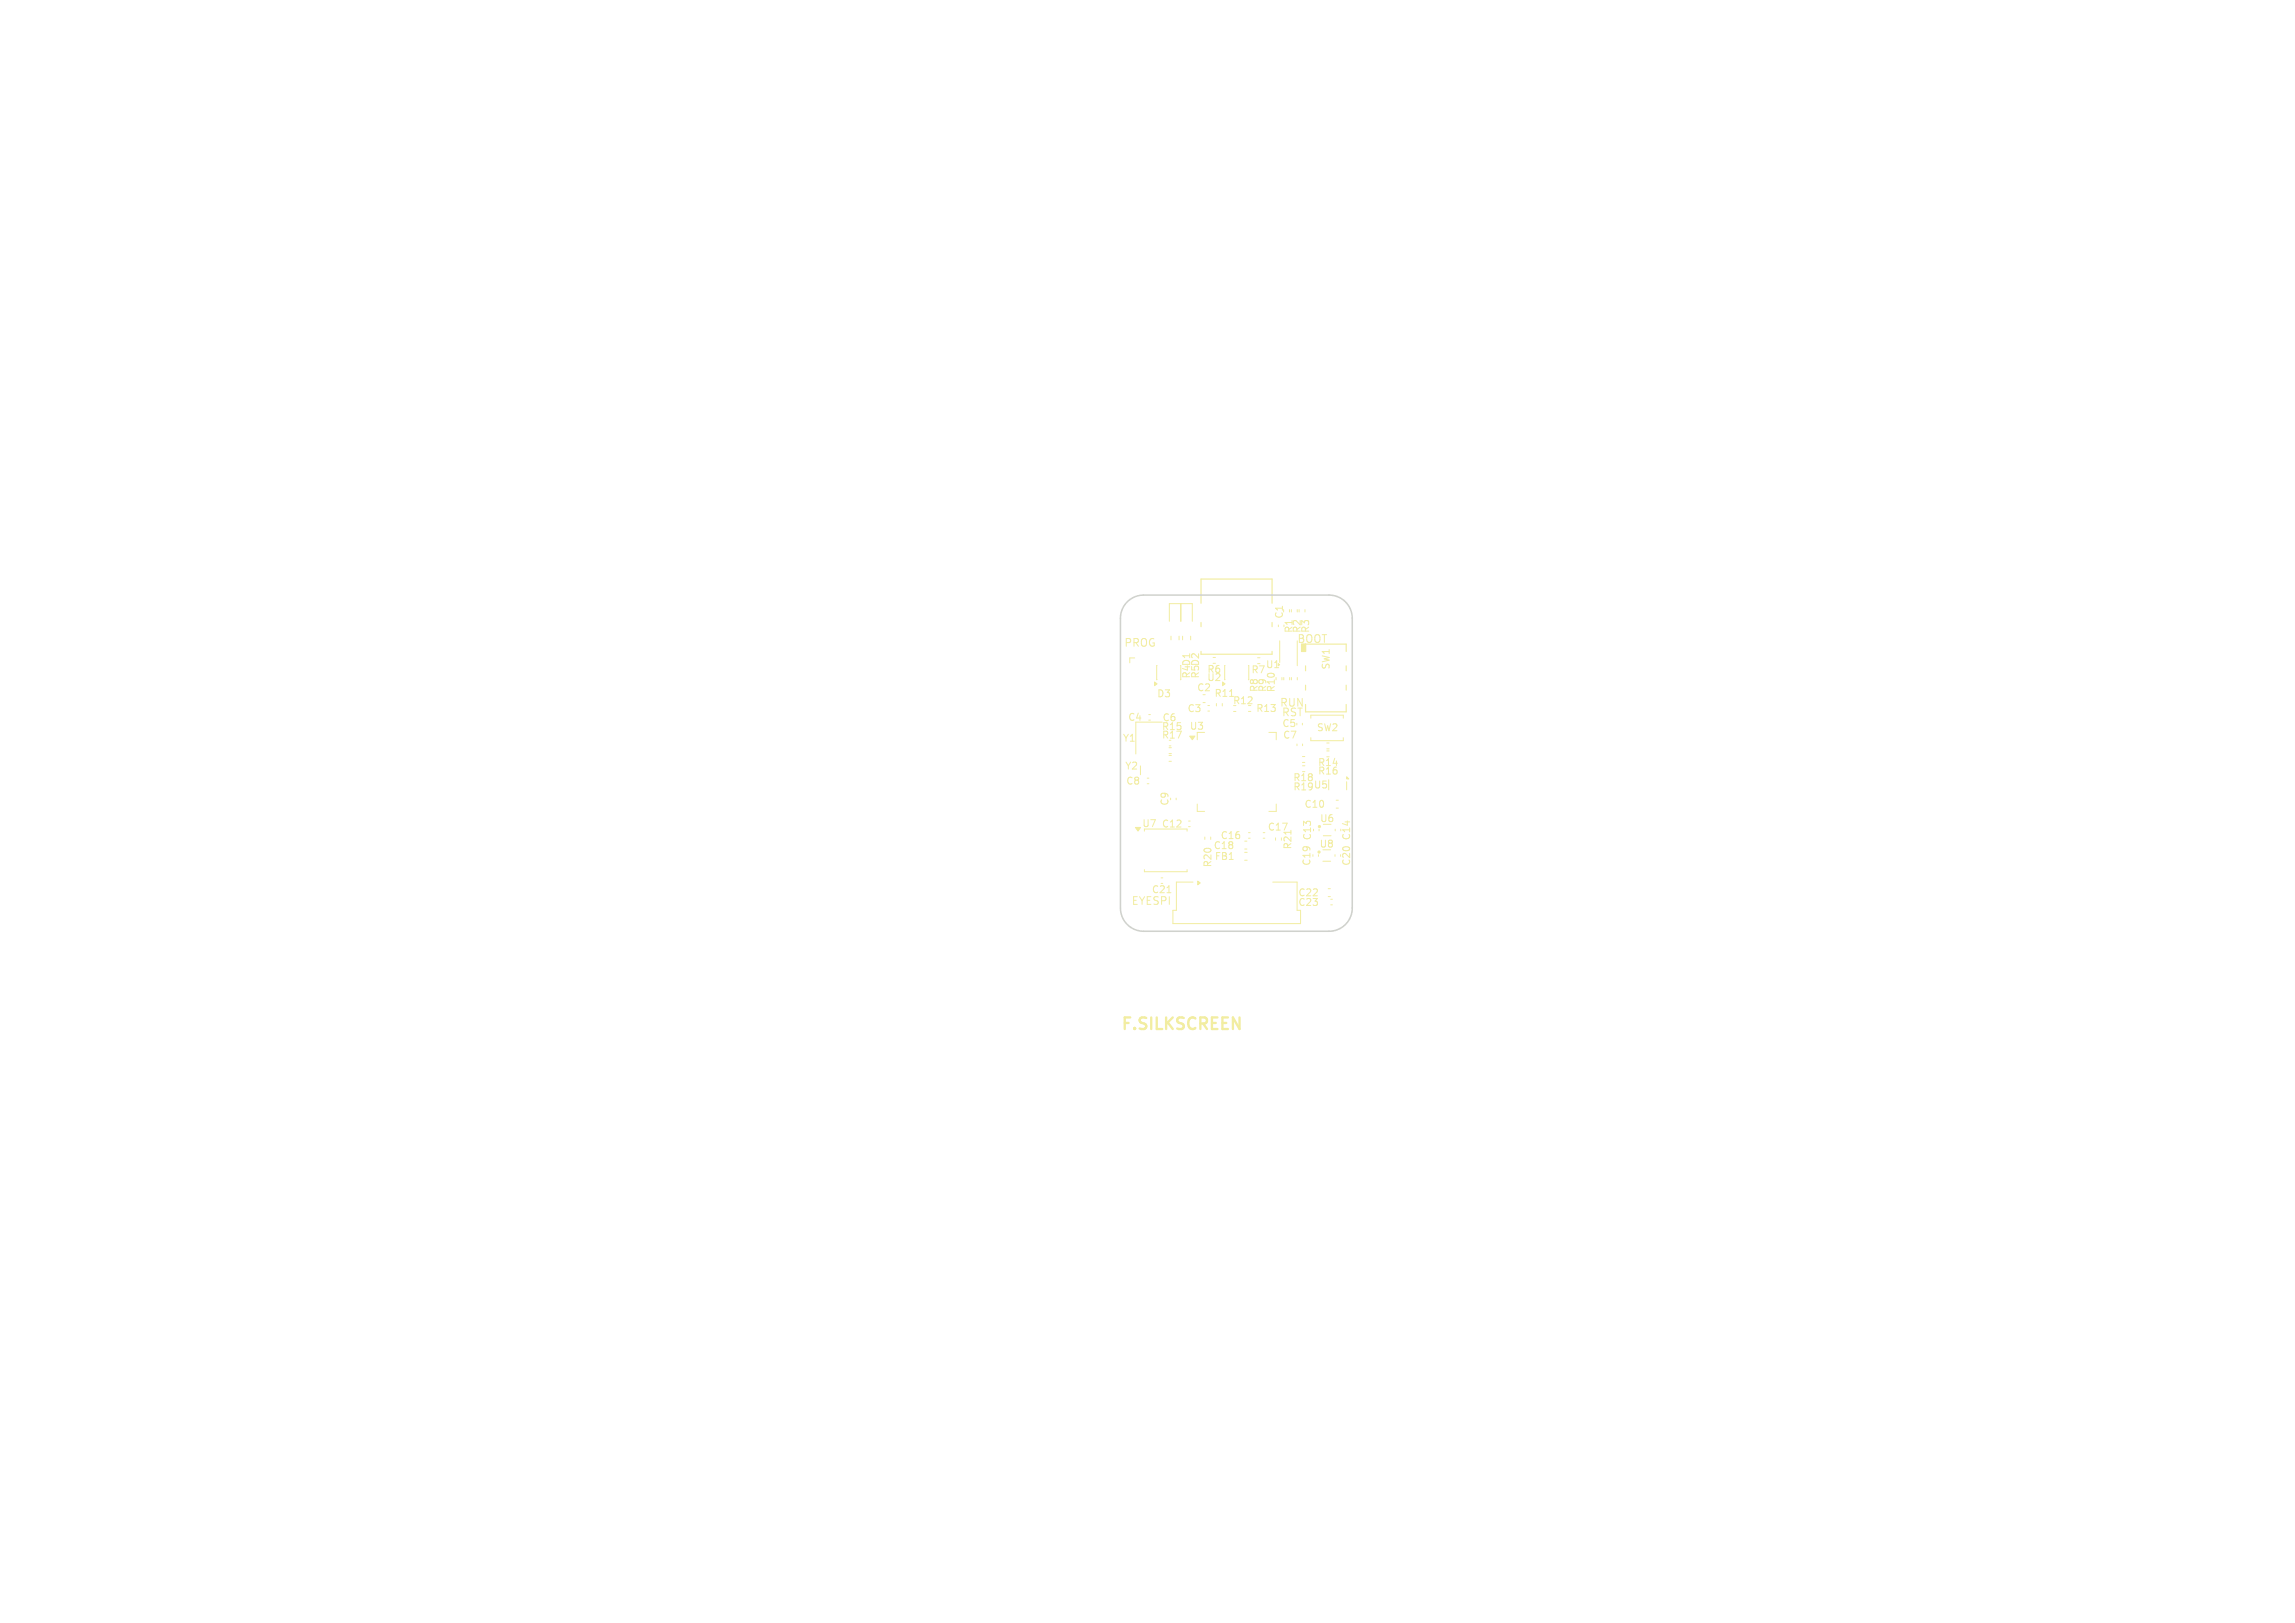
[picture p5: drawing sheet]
<svg xmlns="http://www.w3.org/2000/svg" width="297mm" height="210mm" viewBox="0 0 297 210" stroke-linecap="round" stroke-linejoin="round" font-family="sans-serif">
<defs><g id="words">
<text font-size="2.1" fill="#f2eda1" x="145" y="133.4">F.SILKSCREEN</text>
<g font-size="1.4" fill="#f2eda1">
<text x="145.5" y="83.8">PROG</text>
<text x="167.9" y="83.3">BOOT</text>
<text x="165.6" y="91.5">RUN</text>
<text x="165.8" y="92.8">RST</text>
<text x="146.4" y="117.2">EYESPI</text>
</g>
<g font-size="1.3" fill="#f2eda1">
<text x="166.2" y="80.1" transform="rotate(-90 166.2 80.1)">C1</text>
<text x="167.4" y="81.9" transform="rotate(-90 167.4 81.9)">R1</text>
<text x="168.5" y="81.9" transform="rotate(-90 168.5 81.9)">R2</text>
<text x="169.5" y="81.9" transform="rotate(-90 169.5 81.9)">R3</text>
<text x="154.2" y="87.8" transform="rotate(-90 154.2 87.8)">R4D1</text>
<text x="154.9" y="89.6">C2</text>
<text x="155.3" y="87.8" transform="rotate(-90 155.3 87.8)">R5D2</text>
<text x="156.2" y="88.3">U2</text>
<text x="156.2" y="87.2">R6</text>
<text x="161.9" y="87.3">R7</text>
<text x="162.9" y="89.6" transform="rotate(-90 162.9 89.6)">R8</text>
<text x="163.8" y="86.6">U1</text>
<text x="164" y="89.6" transform="rotate(-90 164 89.6)">R9</text>
<text x="165.1" y="89.6" transform="rotate(-90 165.1 89.6)">R10</text>
<text x="172.2" y="86.7" transform="rotate(-90 172.2 86.7)">SW1</text>
<text x="146" y="93.4">C4</text>
<text x="149.7" y="90.4">D3</text>
<text x="150.3" y="94.6">R15</text>
<text x="150.3" y="95.7">R17</text>
<text x="150.4" y="93.5">C6</text>
<text x="153.6" y="92.3">C3</text>
<text x="153.9" y="94.6">U3</text>
<text x="157.1" y="90.3">R11</text>
<text x="159.5" y="91.3">R12</text>
<text x="162.5" y="92.3">R13</text>
<text x="165.9" y="94.2">C5</text>
<text x="166" y="95.7">C7</text>
<text x="170.4" y="94.7">SW2</text>
<text x="145.3" y="96.1">Y1</text>
<text x="145.6" y="99.7">Y2</text>
<text x="145.7" y="101.7">C8</text>
<text x="167.3" y="101.2">R18</text>
<text x="170.5" y="100.4">R16</text>
<text x="170.5" y="99.3">R14</text>
<text x="147.8" y="107.2">U7</text>
<text x="150.3" y="107.2">C12</text>
<text x="151.3" y="104.3" transform="rotate(-90 151.3 104.3)">C9</text>
<text x="164" y="107.6">C17</text>
<text x="167.3" y="102.4">R19 U5</text>
<text x="168.8" y="104.7">C10</text>
<text x="170.8" y="106.5">U6</text>
<text x="156.9" y="112.3" transform="rotate(-90 156.9 112.3)">R20</text>
<text x="157" y="110">C18</text>
<text x="157.2" y="111.4">FB1</text>
<text x="157.9" y="108.7">C16</text>
<text x="167.2" y="109.9" transform="rotate(-90 167.2 109.9)">R21</text>
<text x="169.7" y="112.1" transform="rotate(-90 169.7 112.1)">C19</text>
<text x="169.8" y="108.8" transform="rotate(-90 169.8 108.8)">C13</text>
<text x="170.7" y="109.8">U8</text>
<text x="174.9" y="112.1" transform="rotate(-90 174.9 112.1)">C20</text>
<text x="174.9" y="108.8" transform="rotate(-90 174.9 108.8)">C14</text>
<text x="149" y="115.7">C21</text>
<text x="168" y="116.1">C22</text>
<text x="168" y="117.4">C23</text>
</g>
</g></defs>
<g fill="none" stroke="#f2eda1" stroke-width=".13">
<path d="M152.8 78.1v2.3M166.9 78.9v.3M167.1 78.9v.3M167.9 78.9v.3M168.1 78.9v.3M168.9 78.9v.3M146.8 85.1h-.6v.7M147.6 99.1v1.1M148.7 92.5h.2M148.7 93.2h.2M149.7 86.1v1.8M150.4 93.4h-3.4v4.2"/>
<path d="M151.3 96.8h.3M151.3 97.5h.3M151.3 97.8h.3M151.3 98.5h.3M151.3 96.5h.2M151.3 80.4v-2.3h3v2.3M151.5 82.3v.5M152.6 82.3v.5M152.8 86.1v1.8M153 82.3v.5M154.1 82.3v.5M154.9 94.8v.9"/>
<path d="M155.7 90.9h.3M156.3 91.3h.2M156.3 92h.2M157 85.1h.3M157 85.8h.3M157.4 91v.3M158.2 91v.3M158.5 86.1v1.8M159.1 90.1h.5M159.6 92.1h.3M161.6 86.1v1.8M161.6 92.1h.3"/>
<path d="M162.7 85.1h.4M162.7 85.9h.4M164.2 94.8h1v.9M165.4 80.9v.2M165.6 82.9v2.8M165.9 87.7v.3M166.1 87.7v.3M166.9 87.7v.3M167.1 87.7v.3M167.8 96.3v.2M167.9 82.9v3.2M167.9 87.7v.3"/>
<path d="M168.5 93.6v.2M168.6 97.9h.3M168.6 98.7h.3M168.6 99.1h.3M168.6 99.8h.3M168.6 96.3v.2M169.6 92.9v-.4h4.2v.4M169.6 95.5v.3h4.2v-.3M171.7 97.2h.3M171.7 96.1h.3M171.7 96.9h.3M148.1 107.3h5.5v.2"/>
<path d="M148.1 112.5v.3h5.5v-.3M148.5 100.7h.2M148.5 101.4h.2M150.3 113.6h.2M150.3 114.3h.2M151 115.5h.5M152.2 103.3v.2M153.8 106.2h.2M153.8 107h.2M154.4 114.1h-2.2v3.7h-.4v1.7h16.5v-1.7M154.9 104v1h1M155.9 108.3v.3"/>
<path d="M156.7 108.3v.3M161.1 110.3h.3M161.1 111.3h.3M161.1 108.8h.3M161.1 109.9h.3M161.6 107.7h.2M161.6 108.5h.2M163.5 107.7h.2M163.5 108.5h.2M164.7 114.1h3.2v3.7M165.1 108.4v.3M165.2 104v1h-1"/>
<path d="M165.8 108.4v.3M167.1 107.4v.6M170.6 110.6v.2M170.7 107.3v.2M171.2 111.4h1M171.3 108.1h1M171.9 115h.3M171.9 116h.3M172.2 116.4h.2M172.2 117.1h.2M172.8 110.6v.2M172.8 107.3v.2"/>
<path d="M172.9 103.5h.3M172.9 104.6h.3M173.5 110.6v.2M174.3 101.2v1"/>
</g>
<g fill="#f2eda1" stroke="#f2eda1" stroke-width=".13">
<path d="M174.3 100.5l.3 .3h-.3z"/>
<path d="M154 95.3h.6l-.3 .4z"/>
<path d="M155 114l.3 .3-.3 .2z"/>
<path d="M165.4 85.9l.2 .1-.2 .2z"/>
<path d="M146.9 107.1h.7l-.3 .4z"/>
<path d="M149.4 88.2l.3 .3-.3 .2z"/>
<path d="M158.2 88.2l.3 .3-.3 .2z"/>
<circle cx="170.8" cy="106.9" r=".14"/>
<circle cx="170.7" cy="110.3" r=".14"/>
</g>
<path d="M155.4 78.1v-3.2h9.2v3.2M155.4 80.5v.6M164.6 84.3v.4h-9.2M164.6 80.5v.6M169 84.3v-1h5.2v1M169 86.2v.6M169 88.7v.6M169 91.2v.9h5.2v-.9M174.2 86.2v.6M174.2 88.7v.6" fill="none" stroke="#f2eda1" stroke-width=".15"/>
<path d="M168.4 83.3h.6v1h-.6z" fill="#f2eda1" stroke="#f2eda1" stroke-width=".15"/>
<path d="M145.9 77.9a3 3 0 0 1 2.1-.9h24a3 3 0 0 1 3 3v37.5a3 3 0 0 1-3 3h-24a3 3 0 0 1-3-3v-37.5a3 3 0 0 1 .9-2.1z" fill="none" stroke="#d0d2cd" stroke-width=".2"/>
<use href="#words"/>
</svg>
